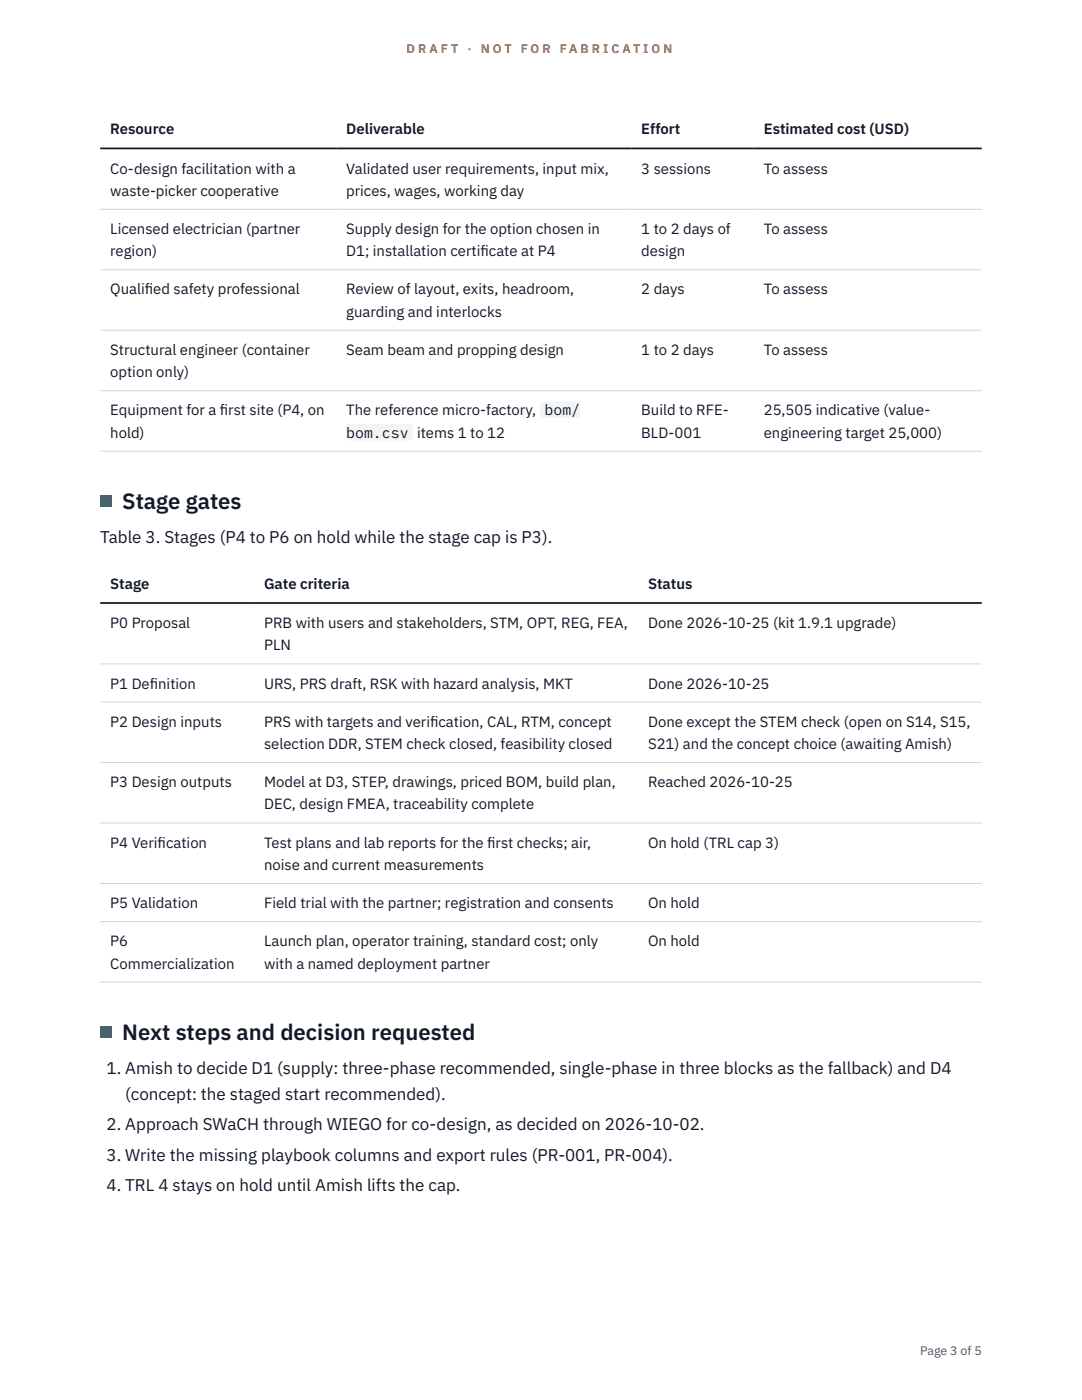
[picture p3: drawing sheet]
<svg xmlns="http://www.w3.org/2000/svg" width="216mm" height="279mm" viewBox="0 0 216 279" stroke-linecap="round" stroke-linejoin="round" font-family="sans-serif">
<defs><g id="words">
<g font-size="4.4" fill="#111827">
<text x="24.4" y="101.5">Stage gates</text>
<text x="24.4" y="207.5">Next steps and decision requested</text>
</g>
<g font-size="3.4" fill="#111827">
<text x="20" y="108.5">Table 3. Stages (P4 to P6 on hold while the stage cap is P3).</text>
<text x="21.2" y="214.4">1. Amish to decide D1 (supply: three-phase recommended, single-phase in three blocks as the fallback) and D4</text>
<text x="25" y="219.5">(concept: the staged start recommended).</text>
<text x="21.2" y="225.6">2. Approach SWaCH through WIEGO for co-design, as decided on 2026-10-02.</text>
<text x="21.2" y="231.7">3. Write the missing playbook columns and export rules (PR-001, PR-004).</text>
<text x="21.2" y="237.7">4. TRL 4 stays on hold until Amish lifts the cap.</text>
</g>
<g font-size="3" fill="#111827">
<text x="22" y="26.8">Resource</text>
<text x="69.1" y="26.8">Deliverable</text>
<text x="128" y="26.8">Effort</text>
<text x="152.4" y="26.8">Estimated cost (USD)</text>
<text x="22" y="34.6">Co-design facilitation with a</text>
<text x="69.1" y="34.6">Validated user requirements, input mix,</text>
<text x="128" y="34.6">3 sessions</text>
<text x="152.4" y="34.6">To assess</text>
<text x="22" y="39.1">waste-picker cooperative</text>
<text x="69.1" y="39.1">prices, wages, working day</text>
<text x="22" y="46.7">Licensed electrician (partner</text>
<text x="69.1" y="46.7">Supply design for the option chosen in</text>
<text x="128" y="46.7">1 to 2 days of</text>
<text x="152.4" y="46.7">To assess</text>
<text x="22" y="51.1">region)</text>
<text x="69.1" y="51.1">D1; installation certif</text>
<text x="95.9" y="51.1">icate at P4</text>
<text x="128" y="51.1">design</text>
<text x="22" y="58.8">Qualif</text>
<text x="28.9" y="58.8">ied safety professional</text>
<text x="69.1" y="58.8">Review of layout, exits, headroom,</text>
<text x="128" y="58.8">2 days</text>
<text x="152.4" y="58.8">To assess</text>
<text x="69.1" y="63.2">guarding and interlocks</text>
<text x="22" y="70.8">Structural engineer (container</text>
<text x="69.1" y="70.8">Seam beam and propping design</text>
<text x="128" y="70.8">1 to 2 days</text>
<text x="152.4" y="70.8">To assess</text>
<text x="22" y="75.3">option only)</text>
<text x="22" y="82.9">Equipment for a f</text>
<text x="43.9" y="82.9">irst site (P4, on</text>
<text x="69.1" y="82.9">The reference micro-factory,</text>
<text x="108.7" y="82.9">bom/</text>
<text x="128" y="82.9">Build to RFE-</text>
<text x="152.4" y="82.9">25,505 indicative (value-</text>
<text x="22" y="87.3">hold)</text>
<text x="69.1" y="87.3">bom.csv</text>
<text x="83.2" y="87.3">items 1 to 12</text>
<text x="128" y="87.3">BLD-001</text>
<text x="152.4" y="87.3">engineering target 25,000)</text>
<text x="22" y="117.6">Stage</text>
<text x="52.7" y="117.6">Gate criteria</text>
<text x="129.3" y="117.6">Status</text>
<text x="22" y="125.4">P0 Proposal</text>
<text x="52.7" y="125.4">PRB with users and stakeholders, STM, OPT, REG, FEA,</text>
<text x="129.3" y="125.4">Done 2026-10-25 (kit 1.9.1 upgrade)</text>
<text x="52.7" y="129.8">PLN</text>
<text x="22" y="137.4">P1 Def</text>
<text x="29.9" y="137.4">inition</text>
<text x="52.7" y="137.4">URS, PRS draft, RSK with hazard analysis, MKT</text>
<text x="129.3" y="137.4">Done 2026-10-25</text>
<text x="22" y="145">P2 Design inputs</text>
<text x="52.7" y="145">PRS with targets and verif</text>
<text x="52.7" y="149.5">selection DDR, STEM check closed, feasibility closed</text>
<text x="85.8" y="145">ication, CAL, RTM, concept</text>
<text x="129.3" y="145">Done except the STEM check (open on S14, S15,</text>
<text x="129.3" y="149.5">S21) and the concept choice (awaiting Amish)</text>
<text x="22" y="157.1">P3 Design outputs</text>
<text x="52.7" y="157.1">Model at D3, STEP, drawings, priced BOM, build plan,</text>
<text x="52.7" y="161.6">DEC, design FMEA, traceability complete</text>
<text x="129.3" y="157.1">Reached 2026-10-25</text>
<text x="22" y="169.2">P4 Verif</text>
<text x="31.4" y="169.2">ication</text>
<text x="52.7" y="169.2">Test plans and lab reports for the f</text>
<text x="52.7" y="173.6">noise and current measurements</text>
<text x="97.2" y="169.2">irst checks; air,</text>
<text x="129.3" y="169.2">On hold (TRL cap 3)</text>
<text x="22" y="181.2">P5 Validation</text>
<text x="52.7" y="181.2">Field trial with the partner; registration and consents</text>
<text x="129.3" y="181.2">On hold</text>
<text x="22" y="188.9">P6</text>
<text x="52.7" y="188.9">Launch plan, operator training, standard cost; only</text>
<text x="129.3" y="188.9">On hold</text>
<text x="22" y="193.3">Commercialization</text>
<text x="52.7" y="193.3">with a named deployment partner</text>
</g>
<g font-size="2.5" fill="#b45309">
<text x="81.1" y="10.5">D R A F T</text>
<text x="93.3" y="10.5">·</text>
<text x="95.9" y="10.5">N O T</text>
<text x="103.9" y="10.5">F O R</text>
<text x="111.7" y="10.5">F A B R I C A T I O N</text>
</g>
<text font-size="2.5" fill="#4b5563" x="183.6" y="270.3">Page 3 of 5</text>
</g></defs>
<path d="M20 41.8h175.9M20 53.8h175.9M20 65.9h175.9M20 78h175.9M20 90h175.9M20 132.5h175.9M20 140.1h175.9M20 152.2h175.9M20 164.3h175.9M20 176.3h175.9M20 183.9h175.9M20 196h175.9" fill="none" stroke="#d1d5db" stroke-width=".2"/>
<path d="M20 29.6h175.9M20 120.3h175.9" fill="none" stroke="#111827" stroke-width=".35"/>
<g fill="#f3f4f6">
<path d="M107.7 80.1h8.1v3.4h-8.1z"/>
<path d="M69.1 84.5h13.4v3.4h-13.4z"/>
</g>
<g fill="#0f766e">
<path d="M20 98.9h2.2v2.2h-2.2z"/>
<path d="M20 204.9h2.2v2.2h-2.2z"/>
</g>
<use href="#words"/>
</svg>
